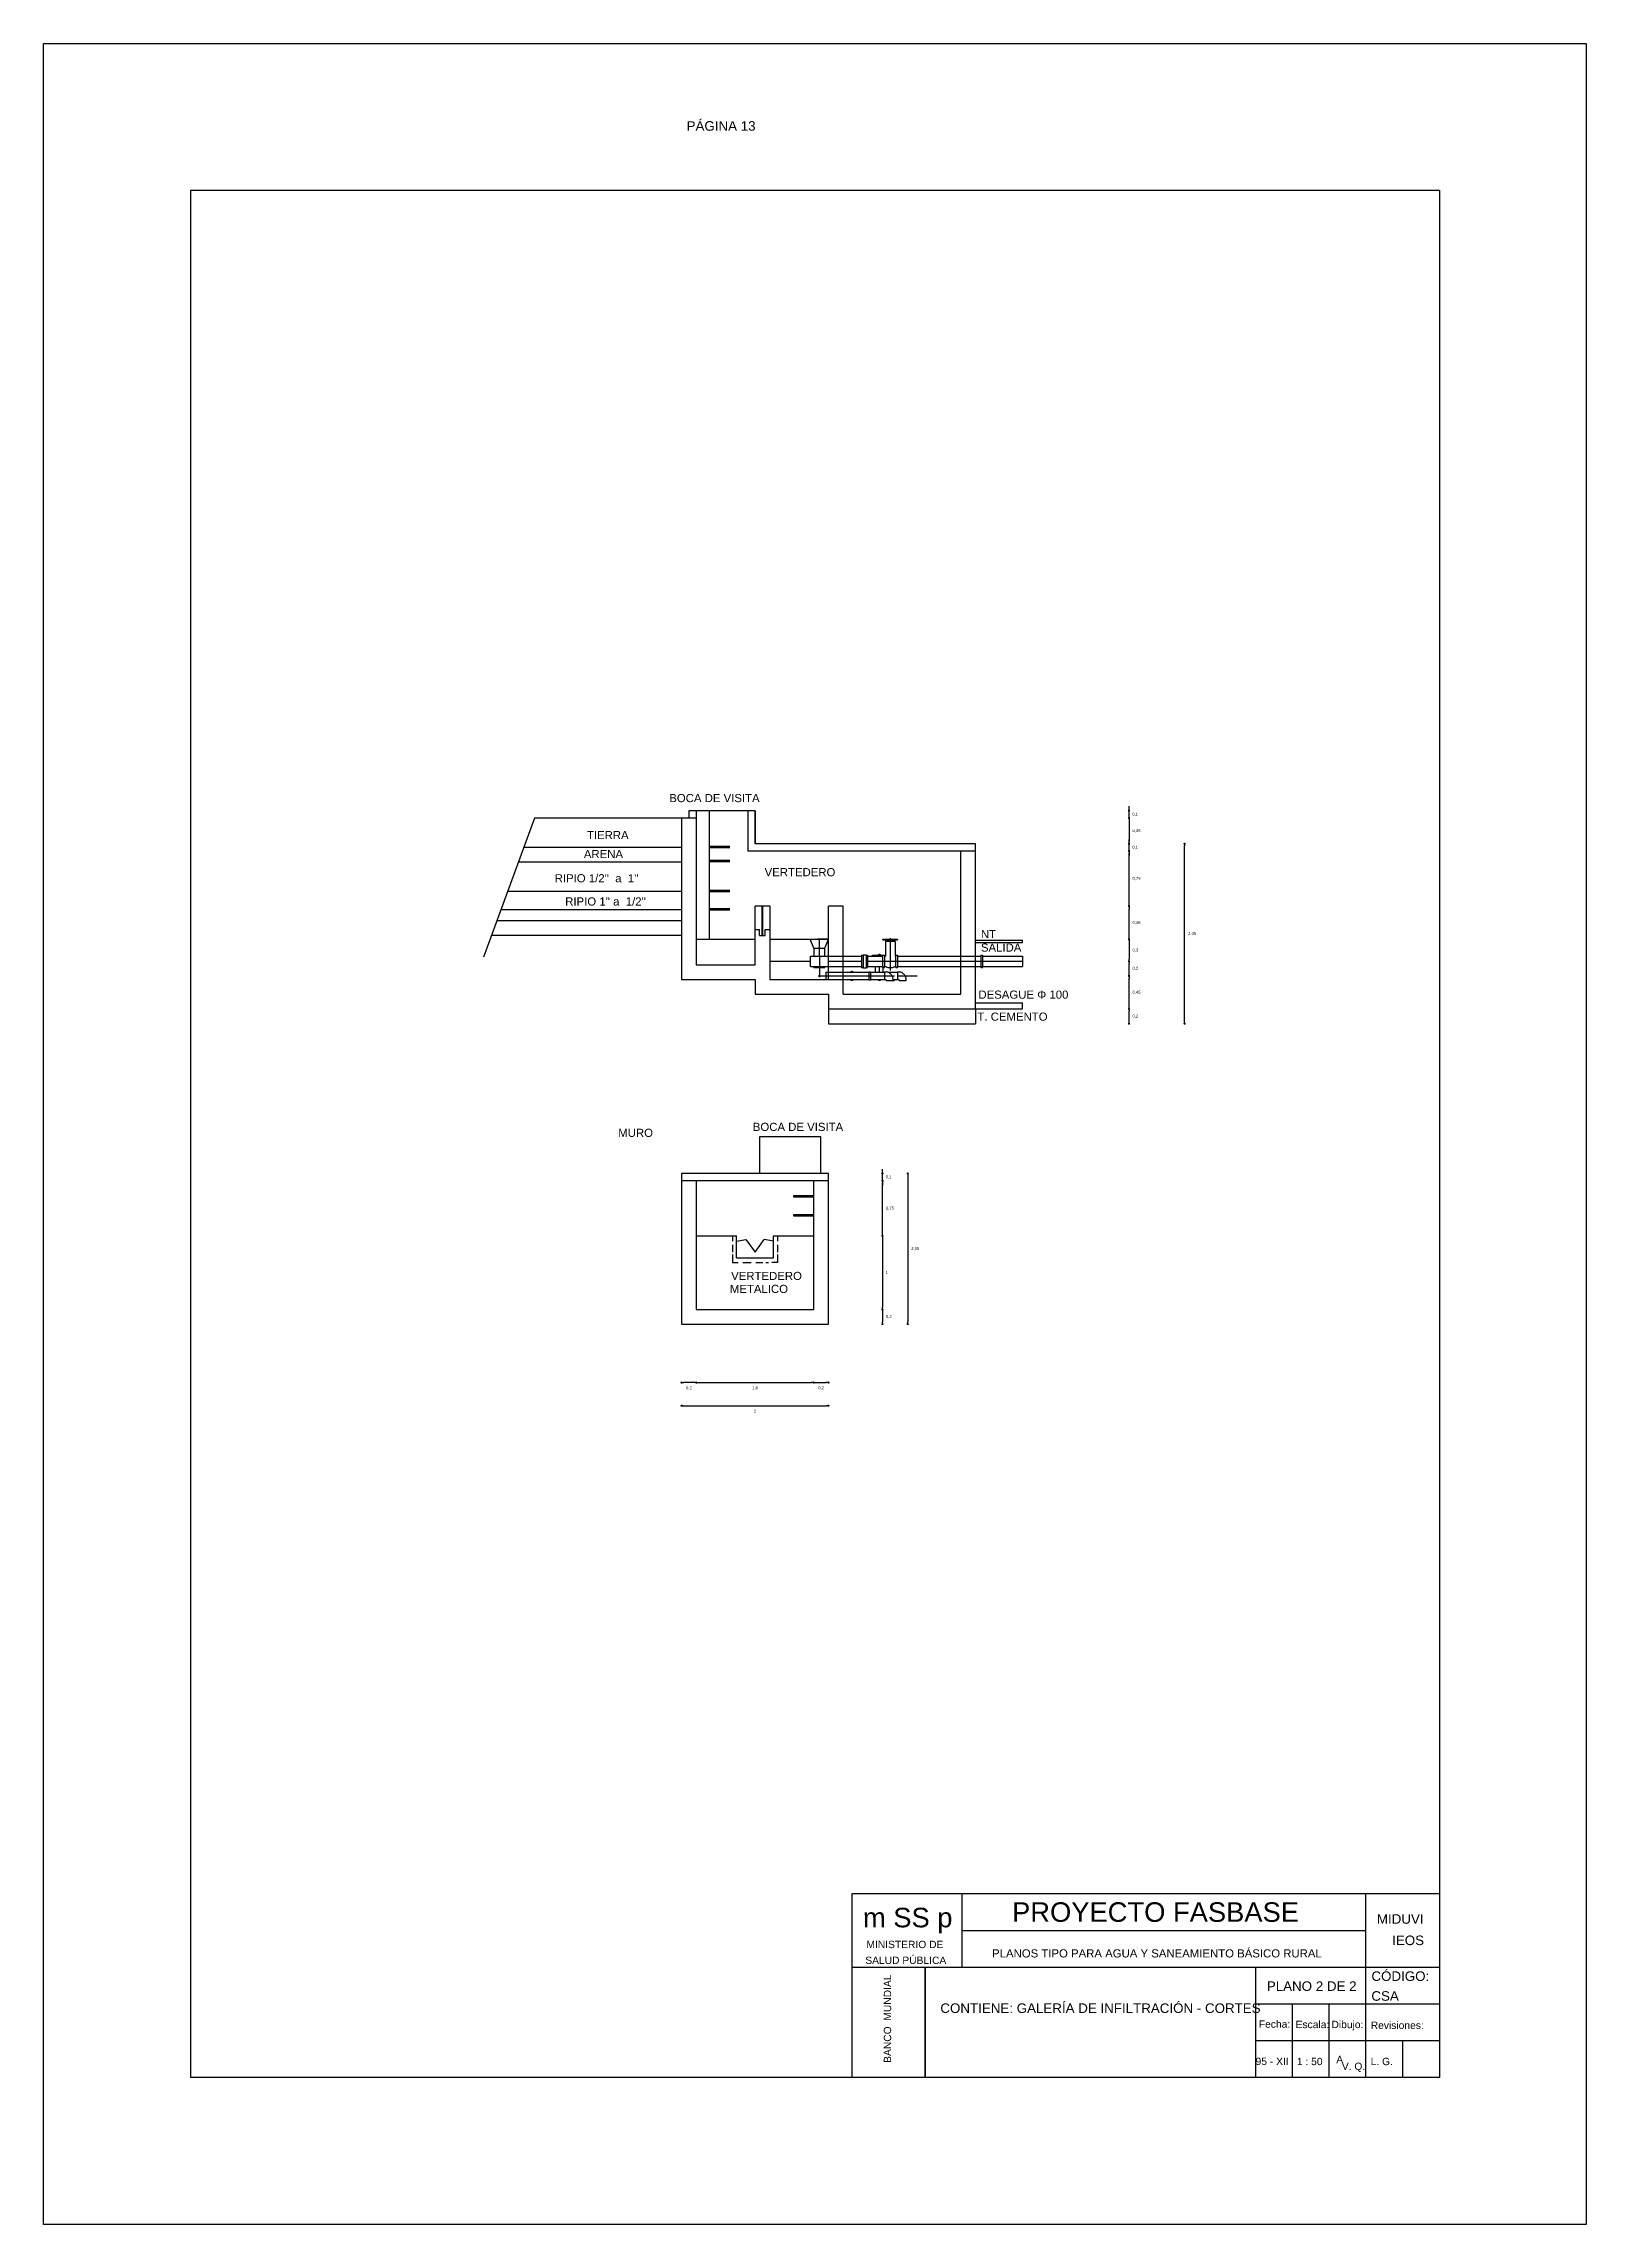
# Model space of a CAD drawing. Header units: metres. Extents: x 2029 to 4131, y 3282 to 4383.
# Drawn here: x 2338.51 to 2359.51, y 4353.27 to 4382.97 of the extents above; entities that cross this region are included whole.
import ezdxf
from ezdxf.enums import TextEntityAlignment as Align

# ---------------------------------------------------------------- set-up
doc = ezdxf.new("R2010")
doc.units = ezdxf.units.M
doc.linetypes.add('ACAD_ISO02W100', pattern=[15, 12, -3])
doc.layers.add('Cotas', color=7, linetype='Continuous')
doc.layers.add('Dibujo', color=7, linetype='Continuous')
doc.styles.add('Annotative', font='arial.ttf')
doc.styles.get("Standard").update_dxf_attribs({"font": 'arial.ttf'})
doc.dimstyles.new('Vero', dxfattribs={"dimtxt": 0.04, "dimasz": 0.03, "dimexe": 1.25, "dimexo": 0.625, "dimgap": 0.05, "dimtad": 2, "dimtih": 1, "dimtoh": 1, "dimtxsty": 'Standard', "dimblk": 'DOT', "dimcen": 0, "dimse1": 1, "dimse2": 1, "dimadec": 0, "dimazin": 0, "dimtfac": 1, "dimtix": 1, "dimtmove": 0, "dimatfit": 2, "dimfxl": 1, "dimarcsym": 2})

msp = doc.modelspace()

# ---------------------------------------------------------------- texts
at = {"layer": 'Dibujo', "linetype": 'ACAD_ISO02W100'}
for s, height, p in [('BOCA DE VISITA', 0.11079, (2347.023, 4372.635)), ('TIERRA', 0.1108, (2345.902, 4372.131)), ('ARENA', 0.1108, (2345.86, 4371.873)), ("RIPIO 1/2''  a  1''", 0.11079, (2345.463, 4371.543)), ('VERTEDERO', 0.1108, (2348.321, 4371.626)), ("RIPIO 1'' a  1/2''", 0.11079, (2345.606, 4371.227)), ('SALIDA', 0.1108, (2351.265, 4370.599)), ('NT', 0.1108, (2351.265, 4370.783)), ('DESAGUE Φ 100 ', 0.11079, (2351.231, 4369.958)), ('T. CEMENTO', 0.1108, (2351.218, 4369.658)), ('MURO', 0.1108, (2346.328, 4368.076)), ('BOCA DE VISITA', 0.11079, (2348.16, 4368.157)), ('VERTEDERO', 0.1108, (2347.865, 4366.127)), ('METALICO', 0.1108, (2347.848, 4365.95))]:
    msp.add_text(s, height=height, dxfattribs=at).set_placement(p)
at = {"layer": 'Dibujo', "color": 0, "linetype": 'ByBlock'}
for s, height, p in [('PROYECTO FASBASE', 0.26624, (2351.689, 4357.386)), ('m SS p', 0.2662, (2349.659, 4357.311)), ('PLANOS TIPO PARA AGUA Y SANEAMIENTO BÁSICO RURAL', 0.11076, (2351.417, 4356.901))]:
    msp.add_text(s, height=height, dxfattribs=at).set_placement(p)
at = {"layer": 'Dibujo', "color": 0, "linetype": 'ByBlock', "style": 'Annotative'}
for s, p in [('MIDUVI', (2356.655, 4357.36)), ('IEOS', (2356.863, 4357.069)), ('CÓDIGO:', (2356.581, 4356.581)), ('PLANO 2 DE 2', (2355.157, 4356.445)), ('CSA', (2356.58, 4356.311)), ('CONTIENE: GALERÍA DE INFILTRACIÓN - CORTES', (2350.713, 4356.145))]:
    msp.add_text(s, height=0.13, dxfattribs=at).set_placement(p)
at = {"layer": 'Dibujo', "color": 0, "linetype": 'ByBlock'}
for s, p in [('MINISTERIO DE', (2350.23, 4357.028)), ('SALUD PÚBLICA', (2350.242, 4356.812)), ('Fecha:', (2355.261, 4355.943)), ('Escala:', (2355.778, 4355.938)), ('Dibujo:', (2356.254, 4355.938)), ('Revisiones:', (2356.932, 4355.927)), ('95 - XII', (2355.229, 4355.436)), ('1 : 50', (2355.741, 4355.434)), ('A', (2356.149, 4355.461)), ('L. G. ', (2356.741, 4355.434)), ('V. Q.', (2356.337, 4355.368))]:
    msp.add_text(s, height=0.1, dxfattribs=at).set_placement(p, align=Align.CENTER)
msp.add_text('BANCO  MUNDIAL', height=0.1, rotation=90, dxfattribs=at).set_placement((2350.043, 4356.067), align=Align.CENTER)
at = {"layer": 'Dibujo', "color": 0, "linetype": 'ByBlock', "insert": (2347.259, 4381.909), "char_height": 0.13, "width": 2.90393, "attachment_point": 1}
msp.add_mtext('PÁGINA 13', dxfattribs=at)

# ---------------------------------------------------------------- blocks, each defined once
blk = doc.blocks.new('_Dot')
at = {"color": 0, "linetype": 'ByBlock', "lineweight": -2}
blk.add_line((-0.5, 0), (-1, 0), dxfattribs=at)
at = {"color": 0, "linetype": 'ByBlock', "const_width": 0.5}
blk.add_lwpolyline([(-0.25, 0, 1), (0.25, 0, 1)], format="xyb", close=True, dxfattribs=at)
blk = doc.blocks.new('*D50')
at = {"layer": 'Cotas', "color": 0, "linetype": 'ACAD_ISO02W100', "lineweight": -2, "transparency": 16777216}
blk.add_line((2347.22, 4364.415), (2349.16, 4364.415), dxfattribs=at)
at = {"layer": 'Defpoints', "color": 0, "linetype": 'ACAD_ISO02W100', "transparency": 16777216}
for p in [(2347.19, 4365.527), (2349.19, 4365.527), (2349.19, 4364.415)]:
    blk.add_point(p, dxfattribs=at)
at = {"layer": 'Cotas', "color": 0, "linetype": 'ACAD_ISO02W100', "lineweight": -2, "transparency": 16777216, "xscale": 0.03, "yscale": 0.03, "zscale": 0.03, "rotation": 180}
blk.add_blockref('_Dot', (2347.19, 4364.415), dxfattribs=at)
at = {"layer": 'Cotas', "color": 0, "linetype": 'ACAD_ISO02W100', "lineweight": -2, "transparency": 16777216, "xscale": 0.03, "yscale": 0.03, "zscale": 0.03}
blk.add_blockref('_Dot', (2349.19, 4364.415), dxfattribs=at)
at = {"layer": 'Cotas', "color": 0, "linetype": 'ACAD_ISO02W100', "transparency": 16777216, "insert": (2348.19, 4364.344), "char_height": 0.04, "attachment_point": 5}
blk.add_mtext('2', dxfattribs=at)
blk = doc.blocks.new('*D51')
at = {"layer": 'Cotas', "color": 0, "linetype": 'ACAD_ISO02W100', "lineweight": -2, "transparency": 16777216}
blk.add_line((2347.42, 4364.729), (2348.96, 4364.729), dxfattribs=at)
at = {"layer": 'Defpoints', "color": 0, "linetype": 'ACAD_ISO02W100', "transparency": 16777216}
for p in [(2347.39, 4365.726), (2348.99, 4365.726), (2348.99, 4364.729)]:
    blk.add_point(p, dxfattribs=at)
at = {"layer": 'Cotas', "color": 0, "linetype": 'ACAD_ISO02W100', "lineweight": -2, "transparency": 16777216, "xscale": 0.03, "yscale": 0.03, "zscale": 0.03, "rotation": 180}
blk.add_blockref('_Dot', (2347.39, 4364.729), dxfattribs=at)
at = {"layer": 'Cotas', "color": 0, "linetype": 'ACAD_ISO02W100', "lineweight": -2, "transparency": 16777216, "xscale": 0.03, "yscale": 0.03, "zscale": 0.03}
blk.add_blockref('_Dot', (2348.99, 4364.729), dxfattribs=at)
at = {"layer": 'Cotas', "color": 0, "linetype": 'ACAD_ISO02W100', "transparency": 16777216, "insert": (2348.19, 4364.655), "char_height": 0.04, "attachment_point": 5}
blk.add_mtext('1,6', dxfattribs=at)
blk = doc.blocks.new('*D52')
at = {"layer": 'Cotas', "color": 0, "linetype": 'ACAD_ISO02W100', "lineweight": -2, "transparency": 16777216}
blk.add_line((2349.02, 4364.73), (2349.16, 4364.73), dxfattribs=at)
at = {"layer": 'Defpoints', "color": 0, "linetype": 'ACAD_ISO02W100', "transparency": 16777216}
for p in [(2348.99, 4365.715), (2349.19, 4365.715), (2349.19, 4364.73)]:
    blk.add_point(p, dxfattribs=at)
at = {"layer": 'Cotas', "color": 0, "linetype": 'ACAD_ISO02W100', "lineweight": -2, "transparency": 16777216, "xscale": 0.03, "yscale": 0.03, "zscale": 0.03, "rotation": 180}
blk.add_blockref('_Dot', (2348.99, 4364.73), dxfattribs=at)
at = {"layer": 'Cotas', "color": 0, "linetype": 'ACAD_ISO02W100', "lineweight": -2, "transparency": 16777216, "xscale": 0.03, "yscale": 0.03, "zscale": 0.03}
blk.add_blockref('_Dot', (2349.19, 4364.73), dxfattribs=at)
at = {"layer": 'Cotas', "color": 0, "linetype": 'ACAD_ISO02W100', "transparency": 16777216, "insert": (2349.09, 4364.656), "char_height": 0.04, "attachment_point": 5}
blk.add_mtext('0,2', dxfattribs=at)
blk = doc.blocks.new('*D53')
at = {"layer": 'Cotas', "color": 0, "linetype": 'ACAD_ISO02W100', "lineweight": -2, "transparency": 16777216}
blk.add_line((2347.36, 4364.73), (2347.22, 4364.73), dxfattribs=at)
at = {"layer": 'Defpoints', "color": 0, "linetype": 'ACAD_ISO02W100', "transparency": 16777216}
for p in [(2347.19, 4365.726), (2347.39, 4365.726), (2347.19, 4364.73)]:
    blk.add_point(p, dxfattribs=at)
at = {"layer": 'Cotas', "color": 0, "linetype": 'ACAD_ISO02W100', "lineweight": -2, "transparency": 16777216, "xscale": 0.03, "yscale": 0.03, "zscale": 0.03, "rotation": 180}
blk.add_blockref('_Dot', (2347.19, 4364.73), dxfattribs=at)
at = {"layer": 'Cotas', "color": 0, "linetype": 'ACAD_ISO02W100', "lineweight": -2, "transparency": 16777216, "xscale": 0.03, "yscale": 0.03, "zscale": 0.03}
blk.add_blockref('_Dot', (2347.39, 4364.73), dxfattribs=at)
at = {"layer": 'Cotas', "color": 0, "linetype": 'ACAD_ISO02W100', "transparency": 16777216, "insert": (2347.29, 4364.656), "char_height": 0.04, "attachment_point": 5}
blk.add_mtext('0,2', dxfattribs=at)
blk = doc.blocks.new('*D54')
at = {"layer": 'Cotas', "color": 0, "linetype": 'ACAD_ISO02W100', "lineweight": -2, "transparency": 16777216}
blk.add_line((2350.269, 4367.547), (2350.269, 4365.557), dxfattribs=at)
at = {"layer": 'Defpoints', "color": 0, "linetype": 'ACAD_ISO02W100', "transparency": 16777216}
for p in [(2349.19, 4367.577), (2349.19, 4365.527), (2350.269, 4365.527)]:
    blk.add_point(p, dxfattribs=at)
at = {"layer": 'Cotas', "color": 0, "linetype": 'ACAD_ISO02W100', "lineweight": -2, "transparency": 16777216, "xscale": 0.03, "yscale": 0.03, "zscale": 0.03}
for p, rotation in [((2350.269, 4367.577), 90), ((2350.269, 4365.527), 270)]:
    blk.add_blockref('_Dot', p, dxfattribs=dict(at, rotation=rotation))
at = {"layer": 'Cotas', "color": 0, "linetype": 'ACAD_ISO02W100', "transparency": 16777216, "insert": (2350.371, 4366.552), "char_height": 0.04, "attachment_point": 5}
blk.add_mtext('2,05', dxfattribs=at)
blk = doc.blocks.new('*D55')
at = {"layer": 'Cotas', "color": 0, "linetype": 'ACAD_ISO02W100', "lineweight": -2, "transparency": 16777216}
blk.add_line((2349.925, 4366.757), (2349.925, 4367.447), dxfattribs=at)
at = {"layer": 'Defpoints', "color": 0, "linetype": 'ACAD_ISO02W100', "transparency": 16777216}
for p in [(2348.99, 4367.477), (2349.925, 4367.477), (2348.99, 4366.727)]:
    blk.add_point(p, dxfattribs=at)
at = {"layer": 'Cotas', "color": 0, "linetype": 'ACAD_ISO02W100', "lineweight": -2, "transparency": 16777216, "xscale": 0.03, "yscale": 0.03, "zscale": 0.03}
for p, rotation in [((2349.925, 4367.477), 90), ((2349.925, 4366.727), 270)]:
    blk.add_blockref('_Dot', p, dxfattribs=dict(at, rotation=rotation))
at = {"layer": 'Cotas', "color": 0, "linetype": 'ACAD_ISO02W100', "transparency": 16777216, "insert": (2350.027, 4367.102), "char_height": 0.04, "attachment_point": 5}
blk.add_mtext('0,75', dxfattribs=at)
blk = doc.blocks.new('*D56')
at = {"layer": 'Cotas', "color": 0, "linetype": 'ACAD_ISO02W100', "lineweight": -2, "transparency": 16777216}
blk.add_line((2349.925, 4366.697), (2349.925, 4365.757), dxfattribs=at)
at = {"layer": 'Defpoints', "color": 0, "linetype": 'ACAD_ISO02W100', "transparency": 16777216}
for p in [(2348.99, 4366.727), (2348.99, 4365.727), (2349.925, 4365.727)]:
    blk.add_point(p, dxfattribs=at)
at = {"layer": 'Cotas', "color": 0, "linetype": 'ACAD_ISO02W100', "lineweight": -2, "transparency": 16777216, "xscale": 0.03, "yscale": 0.03, "zscale": 0.03}
for p, rotation in [((2349.925, 4366.727), 90), ((2349.925, 4365.727), 270)]:
    blk.add_blockref('_Dot', p, dxfattribs=dict(at, rotation=rotation))
at = {"layer": 'Cotas', "color": 0, "linetype": 'ACAD_ISO02W100', "transparency": 16777216, "insert": (2349.982, 4366.227), "char_height": 0.04, "attachment_point": 5}
blk.add_mtext('1', dxfattribs=at)
blk = doc.blocks.new('*D57')
at = {"layer": 'Cotas', "color": 0, "linetype": 'ACAD_ISO02W100', "lineweight": -2, "transparency": 16777216}
blk.add_line((2349.925, 4365.697), (2349.925, 4365.557), dxfattribs=at)
at = {"layer": 'Defpoints', "color": 0, "linetype": 'ACAD_ISO02W100', "transparency": 16777216}
for p in [(2348.99, 4365.727), (2348.99, 4365.527), (2349.925, 4365.527)]:
    blk.add_point(p, dxfattribs=at)
at = {"layer": 'Cotas', "color": 0, "linetype": 'ACAD_ISO02W100', "lineweight": -2, "transparency": 16777216, "xscale": 0.03, "yscale": 0.03, "zscale": 0.03}
for p, rotation in [((2349.925, 4365.727), 90), ((2349.925, 4365.527), 270)]:
    blk.add_blockref('_Dot', p, dxfattribs=dict(at, rotation=rotation))
at = {"layer": 'Cotas', "color": 0, "linetype": 'ACAD_ISO02W100', "transparency": 16777216, "insert": (2350.011, 4365.627), "char_height": 0.04, "attachment_point": 5}
blk.add_mtext('0,2', dxfattribs=at)
blk = doc.blocks.new('*D58')
at = {"layer": 'Cotas', "color": 0, "linetype": 'ACAD_ISO02W100', "lineweight": -2, "transparency": 16777216}
for p, q in [((2349.925, 4367.607), (2349.925, 4367.637)), ((2349.925, 4367.477), (2349.925, 4367.577)), ((2349.925, 4367.447), (2349.925, 4367.417))]:
    blk.add_line(p, q, dxfattribs=at)
at = {"layer": 'Defpoints', "color": 0, "linetype": 'ACAD_ISO02W100', "transparency": 16777216}
for p in [(2349.19, 4367.577), (2349.19, 4367.477), (2349.925, 4367.577)]:
    blk.add_point(p, dxfattribs=at)
at = {"layer": 'Cotas', "color": 0, "linetype": 'ACAD_ISO02W100', "lineweight": -2, "transparency": 16777216, "xscale": 0.03, "yscale": 0.03, "zscale": 0.03}
for p, rotation in [((2349.925, 4367.577), 270), ((2349.925, 4367.477), 90)]:
    blk.add_blockref('_Dot', p, dxfattribs=dict(at, rotation=rotation))
at = {"layer": 'Cotas', "color": 0, "linetype": 'ACAD_ISO02W100', "transparency": 16777216, "insert": (2350.007, 4367.527), "char_height": 0.04, "attachment_point": 5}
blk.add_mtext('0,1', dxfattribs=at)
blk = doc.blocks.new('*D59')
at = {"layer": 'Cotas', "color": 0, "linetype": 'ACAD_ISO02W100', "lineweight": -2, "transparency": 16777216}
for p, q in [((2353.281, 4372.548), (2353.281, 4372.578)), ((2353.281, 4372.418), (2353.281, 4372.518)), ((2353.281, 4372.388), (2353.281, 4372.358))]:
    blk.add_line(p, q, dxfattribs=at)
at = {"layer": 'Defpoints', "color": 0, "linetype": 'ACAD_ISO02W100', "transparency": 16777216}
for p in [(2347.29, 4372.518), (2353.281, 4372.518), (2347.29, 4372.418)]:
    blk.add_point(p, dxfattribs=at)
at = {"layer": 'Cotas', "color": 0, "linetype": 'ACAD_ISO02W100', "lineweight": -2, "transparency": 16777216, "xscale": 0.03, "yscale": 0.03, "zscale": 0.03}
for p, rotation in [((2353.281, 4372.518), 270), ((2353.281, 4372.418), 90)]:
    blk.add_blockref('_Dot', p, dxfattribs=dict(at, rotation=rotation))
at = {"layer": 'Cotas', "color": 0, "linetype": 'ACAD_ISO02W100', "transparency": 16777216, "insert": (2353.364, 4372.468), "char_height": 0.04, "attachment_point": 5}
blk.add_mtext('0,1', dxfattribs=at)
blk = doc.blocks.new('*D60')
at = {"layer": 'Cotas', "color": 0, "linetype": 'ACAD_ISO02W100', "lineweight": -2, "transparency": 16777216}
blk.add_line((2353.281, 4372.388), (2353.281, 4372.098), dxfattribs=at)
at = {"layer": 'Defpoints', "color": 0, "linetype": 'ACAD_ISO02W100', "transparency": 16777216}
for p in [(2347.39, 4372.418), (2347.39, 4372.068), (2353.281, 4372.068)]:
    blk.add_point(p, dxfattribs=at)
at = {"layer": 'Cotas', "color": 0, "linetype": 'ACAD_ISO02W100', "lineweight": -2, "transparency": 16777216, "xscale": 0.03, "yscale": 0.03, "zscale": 0.03}
for p, rotation in [((2353.281, 4372.418), 90), ((2353.281, 4372.068), 270)]:
    blk.add_blockref('_Dot', p, dxfattribs=dict(at, rotation=rotation))
at = {"layer": 'Cotas', "color": 0, "linetype": 'ACAD_ISO02W100', "transparency": 16777216, "insert": (2353.383, 4372.243), "char_height": 0.04, "attachment_point": 5}
blk.add_mtext('0,35', dxfattribs=at)
blk = doc.blocks.new('*D61')
at = {"layer": 'Cotas', "color": 0, "linetype": 'ACAD_ISO02W100', "lineweight": -2, "transparency": 16777216}
for p, q in [((2353.281, 4372.098), (2353.281, 4372.128)), ((2353.281, 4371.968), (2353.281, 4372.068)), ((2353.281, 4371.938), (2353.281, 4371.908))]:
    blk.add_line(p, q, dxfattribs=at)
at = {"layer": 'Defpoints', "color": 0, "linetype": 'ACAD_ISO02W100', "transparency": 16777216}
for p in [(2351.19, 4372.068), (2351.19, 4371.968), (2353.281, 4372.068)]:
    blk.add_point(p, dxfattribs=at)
at = {"layer": 'Cotas', "color": 0, "linetype": 'ACAD_ISO02W100', "lineweight": -2, "transparency": 16777216, "xscale": 0.03, "yscale": 0.03, "zscale": 0.03}
for p, rotation in [((2353.281, 4372.068), 270), ((2353.281, 4371.968), 90)]:
    blk.add_blockref('_Dot', p, dxfattribs=dict(at, rotation=rotation))
at = {"layer": 'Cotas', "color": 0, "linetype": 'ACAD_ISO02W100', "transparency": 16777216, "insert": (2353.364, 4372.018), "char_height": 0.04, "attachment_point": 5}
blk.add_mtext('0,1', dxfattribs=at)
blk = doc.blocks.new('*D62')
at = {"layer": 'Cotas', "color": 0, "linetype": 'ACAD_ISO02W100', "lineweight": -2, "transparency": 16777216}
blk.add_line((2353.281, 4371.248), (2353.281, 4371.938), dxfattribs=at)
at = {"layer": 'Defpoints', "color": 0, "linetype": 'ACAD_ISO02W100', "transparency": 16777216}
for p in [(2349.39, 4371.968), (2353.281, 4371.968), (2349.39, 4371.218)]:
    blk.add_point(p, dxfattribs=at)
at = {"layer": 'Cotas', "color": 0, "linetype": 'ACAD_ISO02W100', "lineweight": -2, "transparency": 16777216, "xscale": 0.03, "yscale": 0.03, "zscale": 0.03}
for p, rotation in [((2353.281, 4371.968), 90), ((2353.281, 4371.218), 270)]:
    blk.add_blockref('_Dot', p, dxfattribs=dict(at, rotation=rotation))
at = {"layer": 'Cotas', "color": 0, "linetype": 'ACAD_ISO02W100', "transparency": 16777216, "insert": (2353.383, 4371.593), "char_height": 0.04, "attachment_point": 5}
blk.add_mtext('0,75', dxfattribs=at)
blk = doc.blocks.new('*D63')
at = {"layer": 'Cotas', "color": 0, "linetype": 'ACAD_ISO02W100', "lineweight": -2, "transparency": 16777216}
blk.add_line((2353.281, 4370.798), (2353.281, 4371.188), dxfattribs=at)
at = {"layer": 'Defpoints', "color": 0, "linetype": 'ACAD_ISO02W100', "transparency": 16777216}
for p in [(2349.19, 4371.218), (2353.281, 4371.218), (2349.19, 4370.768)]:
    blk.add_point(p, dxfattribs=at)
at = {"layer": 'Cotas', "color": 0, "linetype": 'ACAD_ISO02W100', "lineweight": -2, "transparency": 16777216, "xscale": 0.03, "yscale": 0.03, "zscale": 0.03}
for p, rotation in [((2353.281, 4371.218), 90), ((2353.281, 4370.768), 270)]:
    blk.add_blockref('_Dot', p, dxfattribs=dict(at, rotation=rotation))
at = {"layer": 'Cotas', "color": 0, "linetype": 'ACAD_ISO02W100', "transparency": 16777216, "insert": (2353.383, 4370.993), "char_height": 0.04, "attachment_point": 5}
blk.add_mtext('0,45', dxfattribs=at)
blk = doc.blocks.new('*D64')
at = {"layer": 'Cotas', "color": 0, "linetype": 'ACAD_ISO02W100', "lineweight": -2, "transparency": 16777216}
blk.add_line((2353.281, 4370.738), (2353.281, 4370.498), dxfattribs=at)
at = {"layer": 'Defpoints', "color": 0, "linetype": 'ACAD_ISO02W100', "transparency": 16777216}
for p in [(2349.19, 4370.768), (2349.19, 4370.468), (2353.281, 4370.468)]:
    blk.add_point(p, dxfattribs=at)
at = {"layer": 'Cotas', "color": 0, "linetype": 'ACAD_ISO02W100', "lineweight": -2, "transparency": 16777216, "xscale": 0.03, "yscale": 0.03, "zscale": 0.03}
for p, rotation in [((2353.281, 4370.768), 90), ((2353.281, 4370.468), 270)]:
    blk.add_blockref('_Dot', p, dxfattribs=dict(at, rotation=rotation))
at = {"layer": 'Cotas', "color": 0, "linetype": 'ACAD_ISO02W100', "transparency": 16777216, "insert": (2353.368, 4370.618), "char_height": 0.04, "attachment_point": 5}
blk.add_mtext('0,3', dxfattribs=at)
blk = doc.blocks.new('*D65')
at = {"layer": 'Cotas', "color": 0, "linetype": 'ACAD_ISO02W100', "lineweight": -2, "transparency": 16777216}
blk.add_line((2353.281, 4370.3), (2353.281, 4370.438), dxfattribs=at)
at = {"layer": 'Defpoints', "color": 0, "linetype": 'ACAD_ISO02W100', "transparency": 16777216}
for p in [(2350.031, 4370.468), (2353.281, 4370.468), (2350.055, 4370.27)]:
    blk.add_point(p, dxfattribs=at)
at = {"layer": 'Cotas', "color": 0, "linetype": 'ACAD_ISO02W100', "lineweight": -2, "transparency": 16777216, "xscale": 0.03, "yscale": 0.03, "zscale": 0.03}
for p, rotation in [((2353.281, 4370.468), 90), ((2353.281, 4370.27), 270)]:
    blk.add_blockref('_Dot', p, dxfattribs=dict(at, rotation=rotation))
at = {"layer": 'Cotas', "color": 0, "linetype": 'ACAD_ISO02W100', "transparency": 16777216, "insert": (2353.367, 4370.369), "char_height": 0.04, "attachment_point": 5}
blk.add_mtext('0,2', dxfattribs=at)
blk = doc.blocks.new('*D66')
at = {"layer": 'Cotas', "color": 0, "linetype": 'ACAD_ISO02W100', "lineweight": -2, "transparency": 16777216}
blk.add_line((2353.281, 4369.848), (2353.281, 4370.238), dxfattribs=at)
at = {"layer": 'Defpoints', "color": 0, "linetype": 'ACAD_ISO02W100', "transparency": 16777216}
for p in [(2351.19, 4370.268), (2353.281, 4370.268), (2351.19, 4369.818)]:
    blk.add_point(p, dxfattribs=at)
at = {"layer": 'Cotas', "color": 0, "linetype": 'ACAD_ISO02W100', "lineweight": -2, "transparency": 16777216, "xscale": 0.03, "yscale": 0.03, "zscale": 0.03}
for p, rotation in [((2353.281, 4370.268), 90), ((2353.281, 4369.818), 270)]:
    blk.add_blockref('_Dot', p, dxfattribs=dict(at, rotation=rotation))
at = {"layer": 'Cotas', "color": 0, "linetype": 'ACAD_ISO02W100', "transparency": 16777216, "insert": (2353.383, 4370.043), "char_height": 0.04, "attachment_point": 5}
blk.add_mtext('0,45', dxfattribs=at)
blk = doc.blocks.new('*D67')
at = {"layer": 'Cotas', "color": 0, "linetype": 'ACAD_ISO02W100', "lineweight": -2, "transparency": 16777216}
blk.add_line((2353.281, 4369.648), (2353.281, 4369.788), dxfattribs=at)
at = {"layer": 'Defpoints', "color": 0, "linetype": 'ACAD_ISO02W100', "transparency": 16777216}
for p in [(2351.19, 4369.818), (2353.281, 4369.818), (2351.19, 4369.618)]:
    blk.add_point(p, dxfattribs=at)
at = {"layer": 'Cotas', "color": 0, "linetype": 'ACAD_ISO02W100', "lineweight": -2, "transparency": 16777216, "xscale": 0.03, "yscale": 0.03, "zscale": 0.03}
for p, rotation in [((2353.281, 4369.818), 90), ((2353.281, 4369.618), 270)]:
    blk.add_blockref('_Dot', p, dxfattribs=dict(at, rotation=rotation))
at = {"layer": 'Cotas', "color": 0, "linetype": 'ACAD_ISO02W100', "transparency": 16777216, "insert": (2353.367, 4369.718), "char_height": 0.04, "attachment_point": 5}
blk.add_mtext('0,2', dxfattribs=at)
blk = doc.blocks.new('*D68')
at = {"layer": 'Cotas', "color": 0, "linetype": 'ACAD_ISO02W100', "lineweight": -2, "transparency": 16777216}
blk.add_line((2354.037, 4369.648), (2354.037, 4372.038), dxfattribs=at)
at = {"layer": 'Defpoints', "color": 0, "linetype": 'ACAD_ISO02W100', "transparency": 16777216}
for p in [(2351.19, 4372.068), (2354.037, 4372.068), (2351.19, 4369.618)]:
    blk.add_point(p, dxfattribs=at)
at = {"layer": 'Cotas', "color": 0, "linetype": 'ACAD_ISO02W100', "lineweight": -2, "transparency": 16777216, "xscale": 0.03, "yscale": 0.03, "zscale": 0.03}
for p, rotation in [((2354.037, 4372.068), 90), ((2354.037, 4369.618), 270)]:
    blk.add_blockref('_Dot', p, dxfattribs=dict(at, rotation=rotation))
at = {"layer": 'Cotas', "color": 0, "linetype": 'ACAD_ISO02W100', "transparency": 16777216, "insert": (2354.139, 4370.843), "char_height": 0.04, "attachment_point": 5}
blk.add_mtext('2,45', dxfattribs=at)

# ---------------------------------------------------------------- dimensions: what is measured, and where the dimension line sits
at = {"layer": 'Cotas', "linetype": 'ACAD_ISO02W100'}
for base, p1, p2, picture, middle in [((2353.281, 4372.518), (2347.29, 4372.418), (2347.29, 4372.518), '*D59', (2353.364, 4372.468)), ((2353.281, 4372.068), (2347.39, 4372.418), (2347.39, 4372.068), '*D60', (2353.383, 4372.243)), ((2353.281, 4371.968), (2349.39, 4371.218), (2349.39, 4371.968), '*D62', (2353.383, 4371.593)), ((2353.281, 4372.068), (2351.19, 4371.968), (2351.19, 4372.068), '*D61', (2353.364, 4372.018)), ((2354.037, 4372.068), (2351.19, 4369.618), (2351.19, 4372.068), '*D68', (2354.139, 4370.843)), ((2353.281, 4371.218), (2349.19, 4370.768), (2349.19, 4371.218), '*D63', (2353.383, 4370.993)), ((2353.281, 4370.468), (2349.19, 4370.768), (2349.19, 4370.468), '*D64', (2353.368, 4370.618)), ((2353.281, 4370.468), (2350.055, 4370.27), (2350.031, 4370.468), '*D65', (2353.367, 4370.369)), ((2353.281, 4370.268), (2351.19, 4369.818), (2351.19, 4370.268), '*D66', (2353.383, 4370.043)), ((2353.281, 4369.818), (2351.19, 4369.618), (2351.19, 4369.818), '*D67', (2353.367, 4369.718)), ((2349.925, 4367.477), (2348.99, 4366.727), (2348.99, 4367.477), '*D55', (2350.027, 4367.102)), ((2349.925, 4367.577), (2349.19, 4367.477), (2349.19, 4367.577), '*D58', (2350.007, 4367.527)), ((2350.269, 4365.527), (2349.19, 4367.577), (2349.19, 4365.527), '*D54', (2350.371, 4366.552)), ((2349.925, 4365.727), (2348.99, 4366.727), (2348.99, 4365.727), '*D56', (2349.982, 4366.227)), ((2349.925, 4365.527), (2348.99, 4365.727), (2348.99, 4365.527), '*D57', (2350.011, 4365.627))]:
    dim = msp.add_linear_dim(base=base, p1=p1, p2=p2, angle=90, dimstyle='Vero', dxfattribs=at)
    dim.commit()
    dim.dimension.update_dxf_attribs({"geometry": picture, "text_midpoint": middle})
for base, p1, p2, picture, middle in [((2347.19, 4364.73), (2347.39, 4365.726), (2347.19, 4365.726), '*D53', (2347.29, 4364.656)), ((2348.99, 4364.729), (2347.39, 4365.726), (2348.99, 4365.726), '*D51', (2348.19, 4364.655)), ((2349.19, 4364.73), (2348.99, 4365.715), (2349.19, 4365.715), '*D52', (2349.09, 4364.656)), ((2349.19, 4364.415), (2347.19, 4365.527), (2349.19, 4365.527), '*D50', (2348.19, 4364.344))]:
    dim = msp.add_linear_dim(base=base, p1=p1, p2=p2, dimstyle='Vero', dxfattribs=at)
    dim.commit()
    dim.dimension.update_dxf_attribs({"geometry": picture, "text_midpoint": middle})

# ---------------------------------------------------------------- linework, layer by layer
at = {"layer": 'Cotas', "linetype": 'ACAD_ISO02W100'}
for p, q in [((2347.571, 4370.768), (2347.571, 4372.518)), ((2351.19, 4369.904), (2351.831, 4369.904)), ((2351.19, 4369.818), (2351.831, 4369.818)), ((2351.831, 4369.818), (2351.831, 4369.904))]:
    msp.add_line(p, q, dxfattribs=at)
at = {"layer": 'Dibujo', "color": 0, "linetype": 'ByBlock'}
for p, q in [((2338.506, 4382.965), (2359.506, 4382.965)), ((2338.506, 4353.265), (2338.506, 4382.965)), ((2338.506, 4382.965), (2341.506, 4382.965)), ((2338.506, 4382.965), (2341.006, 4382.965)), ((2359.506, 4382.965), (2359.506, 4353.265)), ((2340.506, 4380.965), (2340.506, 4355.265)), ((2357.506, 4380.965), (2340.506, 4380.965)), ((2357.506, 4380.965), (2357.506, 4355.265)), ((2349.506, 4357.765), (2349.506, 4355.265)), ((2357.506, 4357.765), (2349.506, 4357.765)), ((2351.006, 4357.765), (2351.006, 4356.765)), ((2356.506, 4355.265), (2356.506, 4357.765)), ((2356.506, 4357.265), (2351.006, 4357.265)), ((2357.506, 4356.765), (2349.506, 4356.765)), ((2350.506, 4356.765), (2350.506, 4355.265)), ((2350.506, 4355.265), (2350.506, 4356.765)), ((2355.006, 4355.265), (2355.006, 4356.765)), ((2357.506, 4356.265), (2355.006, 4356.265)), ((2355.506, 4355.265), (2355.506, 4356.265)), ((2356.006, 4355.265), (2356.006, 4356.265)), ((2357.506, 4355.765), (2355.006, 4355.765)), ((2357.006, 4355.265), (2357.006, 4355.765)), ((2357.506, 4355.265), (2340.506, 4355.265)), ((2359.506, 4353.265), (2338.506, 4353.265))]:
    msp.add_line(p, q, dxfattribs=at)
at = {"layer": 'Dibujo'}
for p, q in [((2348.19, 4372.518), (2347.29, 4372.518)), ((2347.39, 4372.518), (2347.39, 4370.418)), ((2348.09, 4372.518), (2348.09, 4371.968)), ((2348.19, 4372.068), (2348.19, 4372.518)), ((2348.19, 4372.518), (2348.19, 4372.068)), ((2347.19, 4372.418), (2347.19, 4370.218)), ((2347.39, 4372.418), (2347.19, 4372.418)), ((2351.19, 4371.968), (2348.09, 4371.968)), ((2351.19, 4371.968), (2348.09, 4371.968)), ((2351.19, 4372.068), (2348.19, 4372.068)), ((2350.99, 4370.018), (2350.99, 4371.968)), ((2351.19, 4369.818), (2351.19, 4372.068)), ((2348.39, 4371.218), (2348.39, 4370.218)), ((2349.19, 4370.218), (2349.19, 4371.218)), ((2349.39, 4370.018), (2349.39, 4371.218)), ((2347.39, 4370.768), (2348.19, 4370.768)), ((2348.39, 4370.768), (2349.19, 4370.768)), ((2348.991, 4370.648), (2348.942, 4370.768)), ((2347.39, 4370.418), (2348.19, 4370.418)), ((2348.39, 4370.468), (2348.943, 4370.468)), ((2348.943, 4370.537), (2349.19, 4370.537)), ((2348.943, 4370.397), (2348.943, 4370.537)), ((2348.943, 4370.397), (2349.19, 4370.397)), ((2348.991, 4370.648), (2349.141, 4370.648)), ((2348.991, 4370.648), (2348.991, 4370.537)), ((2348.991, 4370.397), (2348.991, 4370.383)), ((2348.991, 4370.383), (2349.141, 4370.383)), ((2349.19, 4370.468), (2349.641, 4370.468)), ((2349.721, 4370.468), (2351.831, 4370.468)), ((2347.19, 4370.218), (2348.19, 4370.218)), ((2348.39, 4370.218), (2349.19, 4370.218)), ((2349.049, 4370.268), (2349.156, 4370.268)), ((2349.066, 4370.218), (2349.741, 4370.218)), ((2349.156, 4370.318), (2349.741, 4370.318)), ((2349.156, 4370.268), (2350.057, 4370.268)), ((2349.761, 4370.318), (2349.951, 4370.318)), ((2349.761, 4370.218), (2349.964, 4370.218)), ((2349.976, 4370.208), (2350.089, 4370.208)), ((2349.997, 4370.318), (2350.128, 4370.318)), ((2350.071, 4370.218), (2350.142, 4370.218)), ((2350.128, 4370.268), (2350.395, 4370.268)), ((2350.153, 4370.208), (2350.248, 4370.208)), ((2348.19, 4370.018), (2349.19, 4370.018)), ((2349.19, 4369.818), (2351.19, 4369.818)), ((2349.39, 4370.018), (2350.99, 4370.018))]:
    msp.add_line(p, q, dxfattribs=at)
at = {"layer": 'Dibujo', "linetype": 'ACAD_ISO02W100'}
for p, q in [((2347.29, 4372.518), (2347.29, 4372.418)), ((2345.19, 4372.418), (2344.492, 4370.525)), ((2347.19, 4372.418), (2345.19, 4372.418)), ((2347.19, 4372.018), (2345.042, 4372.018)), ((2347.846, 4372.033), (2347.571, 4372.033)), ((2347.571, 4372.018), (2347.846, 4372.018)), ((2347.846, 4371.84), (2347.571, 4371.84)), ((2347.19, 4371.818), (2344.969, 4371.818)), ((2347.571, 4371.825), (2347.846, 4371.825)), ((2347.19, 4371.418), (2344.821, 4371.418)), ((2347.846, 4371.433), (2347.571, 4371.433)), ((2347.571, 4371.418), (2347.846, 4371.418)), ((2347.19, 4371.018), (2344.674, 4371.018)), ((2347.19, 4371.168), (2344.729, 4371.168)), ((2347.846, 4371.183), (2347.571, 4371.183)), ((2347.571, 4371.168), (2347.846, 4371.168)), ((2348.19, 4370.418), (2348.19, 4371.218)), ((2348.39, 4371.218), (2348.19, 4371.218)), ((2348.285, 4370.82), (2348.285, 4371.218)), ((2348.285, 4370.902), (2348.285, 4371.218)), ((2348.295, 4370.82), (2348.295, 4371.218)), ((2349.39, 4371.218), (2349.19, 4371.218)), ((2347.19, 4370.818), (2344.6, 4370.818)), ((2348.19, 4370.902), (2348.25, 4370.902)), ((2348.25, 4370.82), (2348.25, 4370.902)), ((2348.25, 4370.82), (2348.33, 4370.82)), ((2348.33, 4370.82), (2348.33, 4370.902)), ((2348.33, 4370.902), (2348.39, 4370.902)), ((2349.19, 4370.768), (2349.04, 4370.768)), ((2349.066, 4370.648), (2349.066, 4370.768)), ((2349.141, 4370.648), (2349.19, 4370.768)), ((2349.931, 4370.768), (2350.128, 4370.768)), ((2349.931, 4370.76), (2349.931, 4370.768)), ((2349.931, 4370.76), (2350.128, 4370.76)), ((2350.096, 4370.753), (2349.966, 4370.753)), ((2349.966, 4370.753), (2349.966, 4370.745)), ((2350.096, 4370.745), (2349.966, 4370.745)), ((2350.096, 4370.737), (2349.966, 4370.737)), ((2349.966, 4370.737), (2349.966, 4370.537)), ((2350.031, 4370.781), (2350.031, 4370.343)), ((2350.096, 4370.745), (2350.096, 4370.753)), ((2350.096, 4370.737), (2350.096, 4370.537)), ((2350.128, 4370.768), (2350.128, 4370.76)), ((2351.19, 4370.753), (2351.831, 4370.753)), ((2351.19, 4370.722), (2351.833, 4370.722)), ((2351.833, 4370.722), (2351.831, 4370.753)), ((2349.066, 4370.537), (2349.066, 4370.648)), ((2349.066, 4370.537), (2349.066, 4370.25)), ((2349.141, 4370.537), (2349.141, 4370.648)), ((2349.141, 4370.383), (2349.141, 4370.397)), ((2349.19, 4370.537), (2349.641, 4370.537)), ((2349.19, 4370.397), (2349.641, 4370.397)), ((2349.641, 4370.549), (2349.641, 4370.385)), ((2349.641, 4370.549), (2349.661, 4370.549)), ((2349.641, 4370.385), (2349.661, 4370.385)), ((2349.661, 4370.554), (2349.661, 4370.38)), ((2349.661, 4370.554), (2349.701, 4370.554)), ((2349.661, 4370.38), (2349.701, 4370.38)), ((2349.701, 4370.554), (2349.701, 4370.38)), ((2349.701, 4370.549), (2349.721, 4370.549)), ((2349.701, 4370.385), (2349.721, 4370.385)), ((2349.721, 4370.549), (2349.721, 4370.397)), ((2349.721, 4370.537), (2349.931, 4370.537)), ((2349.721, 4370.397), (2349.931, 4370.397)), ((2349.721, 4370.385), (2349.721, 4370.397)), ((2349.791, 4370.537), (2349.791, 4370.549)), ((2349.791, 4370.549), (2349.931, 4370.549)), ((2349.826, 4370.397), (2349.826, 4370.318)), ((2349.861, 4370.549), (2349.861, 4370.557)), ((2349.861, 4370.557), (2349.902, 4370.557)), ((2349.881, 4370.397), (2349.881, 4370.318)), ((2349.882, 4370.557), (2349.882, 4370.566)), ((2349.882, 4370.566), (2349.888, 4370.566)), ((2349.888, 4370.566), (2349.888, 4370.557)), ((2349.902, 4370.557), (2349.902, 4370.549)), ((2349.931, 4370.549), (2349.951, 4370.549)), ((2349.931, 4370.385), (2349.931, 4370.549)), ((2349.931, 4370.397), (2349.931, 4370.537)), ((2349.931, 4370.397), (2349.931, 4370.318)), ((2349.931, 4370.385), (2349.951, 4370.385)), ((2349.951, 4370.549), (2349.951, 4370.397)), ((2349.951, 4370.537), (2349.966, 4370.537)), ((2349.951, 4370.385), (2349.951, 4370.397)), ((2349.951, 4370.397), (2349.966, 4370.397)), ((2350.096, 4370.537), (2350.108, 4370.537)), ((2350.096, 4370.397), (2350.108, 4370.397)), ((2350.108, 4370.549), (2350.128, 4370.549)), ((2350.108, 4370.385), (2350.108, 4370.549)), ((2350.108, 4370.385), (2350.128, 4370.385)), ((2350.128, 4370.549), (2350.128, 4370.397)), ((2350.128, 4370.537), (2351.267, 4370.537)), ((2350.128, 4370.385), (2350.128, 4370.397)), ((2350.128, 4370.397), (2351.267, 4370.397)), ((2351.267, 4370.549), (2351.287, 4370.549)), ((2351.267, 4370.385), (2351.267, 4370.549)), ((2351.267, 4370.385), (2351.287, 4370.385)), ((2351.287, 4370.549), (2351.287, 4370.397)), ((2351.287, 4370.537), (2351.831, 4370.537)), ((2351.287, 4370.385), (2351.287, 4370.397)), ((2351.287, 4370.397), (2351.831, 4370.397)), ((2351.831, 4370.537), (2351.831, 4370.397)), ((2348.19, 4370.218), (2348.19, 4370.018)), ((2349.156, 4370.318), (2349.156, 4370.218)), ((2349.486, 4370.318), (2349.486, 4370.326)), ((2349.486, 4370.326), (2349.528, 4370.326)), ((2349.507, 4370.326), (2349.507, 4370.334)), ((2349.507, 4370.334), (2349.513, 4370.334)), ((2349.513, 4370.334), (2349.513, 4370.326)), ((2349.528, 4370.326), (2349.528, 4370.318)), ((2349.741, 4370.323), (2349.741, 4370.213)), ((2349.741, 4370.323), (2349.761, 4370.323)), ((2349.741, 4370.213), (2349.761, 4370.213)), ((2349.761, 4370.323), (2349.761, 4370.213)), ((2349.951, 4370.323), (2349.951, 4370.218)), ((2349.951, 4370.323), (2349.976, 4370.323)), ((2350.068, 4370.268), (2350.089, 4370.268)), ((2350.128, 4370.323), (2350.128, 4370.218)), ((2350.128, 4370.323), (2350.153, 4370.323)), ((2349.19, 4370.018), (2349.19, 4369.818)), ((2349.19, 4369.818), (2349.19, 4369.618)), ((2351.19, 4369.818), (2351.19, 4369.618)), ((2349.19, 4369.618), (2351.19, 4369.618)), ((2349.084, 4368.077), (2348.252, 4368.077)), ((2348.252, 4368.077), (2348.252, 4367.577)), ((2349.084, 4367.577), (2349.084, 4368.077)), ((2347.19, 4367.577), (2347.19, 4365.527)), ((2349.19, 4367.577), (2347.19, 4367.577)), ((2349.19, 4367.477), (2347.19, 4367.477)), ((2347.39, 4367.477), (2347.39, 4365.727)), ((2348.99, 4365.727), (2348.99, 4367.477)), ((2349.19, 4365.527), (2349.19, 4367.577)), ((2348.99, 4367.273), (2348.715, 4367.273)), ((2348.715, 4367.273), (2348.715, 4367.258)), ((2348.715, 4367.258), (2348.99, 4367.258)), ((2348.99, 4367.015), (2348.715, 4367.015)), ((2348.715, 4367.015), (2348.715, 4367)), ((2348.715, 4367), (2348.99, 4367)), ((2347.39, 4366.727), (2347.94, 4366.727)), ((2347.884, 4366.727), (2347.884, 4366.657)), ((2347.884, 4366.606), (2347.884, 4366.507)), ((2347.94, 4366.427), (2347.94, 4366.727)), ((2347.94, 4366.657), (2348.065, 4366.677)), ((2348.065, 4366.677), (2348.19, 4366.507)), ((2348.19, 4366.507), (2348.315, 4366.677)), ((2348.44, 4366.657), (2348.315, 4366.677)), ((2348.44, 4366.427), (2348.44, 4366.727)), ((2348.44, 4366.727), (2348.99, 4366.727)), ((2348.496, 4366.727), (2348.496, 4366.657)), ((2348.496, 4366.606), (2348.496, 4366.507)), ((2347.884, 4366.474), (2347.884, 4366.389)), ((2347.884, 4366.389), (2347.884, 4366.389)), ((2347.884, 4366.389), (2347.884, 4366.366)), ((2347.884, 4366.366), (2347.959, 4366.366)), ((2347.94, 4366.427), (2348.44, 4366.427)), ((2348.022, 4366.366), (2348.139, 4366.366)), ((2348.201, 4366.366), (2348.297, 4366.366)), ((2348.337, 4366.366), (2348.375, 4366.366)), ((2348.496, 4366.366), (2348.421, 4366.366)), ((2348.496, 4366.474), (2348.496, 4366.389)), ((2348.496, 4366.389), (2348.496, 4366.366)), ((2347.39, 4365.727), (2348.99, 4365.727)), ((2347.19, 4365.527), (2349.19, 4365.527))]:
    msp.add_line(p, q, dxfattribs=at)
for centre, radius, start, end in [((2350.031, 4370.518), 0.137, 241.6778, 298.3222), ((2349.507, 4370.245), 0.0341, 232.9386, 307.0614), ((2349.883, 4370.245), 0.0341, 232.9386, 307.0614), ((2349.965, 4370.206), 0.0117, 7.9875, 94.9699), ((2349.96, 4370.213), 0.111, 357.4226, 81.6231), ((2350.141, 4370.206), 0.0117, 7.9875, 94.9699), ((2350.137, 4370.213), 0.111, 357.4226, 81.6231)]:
    msp.add_arc(centre, radius, start, end, dxfattribs=at)

msp.set_redraw_order([(e.dxf.handle, doc.entitydb.next_handle()) for e in msp.query("TEXT MTEXT ATTDEF DIMENSION ARC_DIMENSION")])  # texts and dimensions are drawn at this point

doc.saveas('drawing.dxf')
